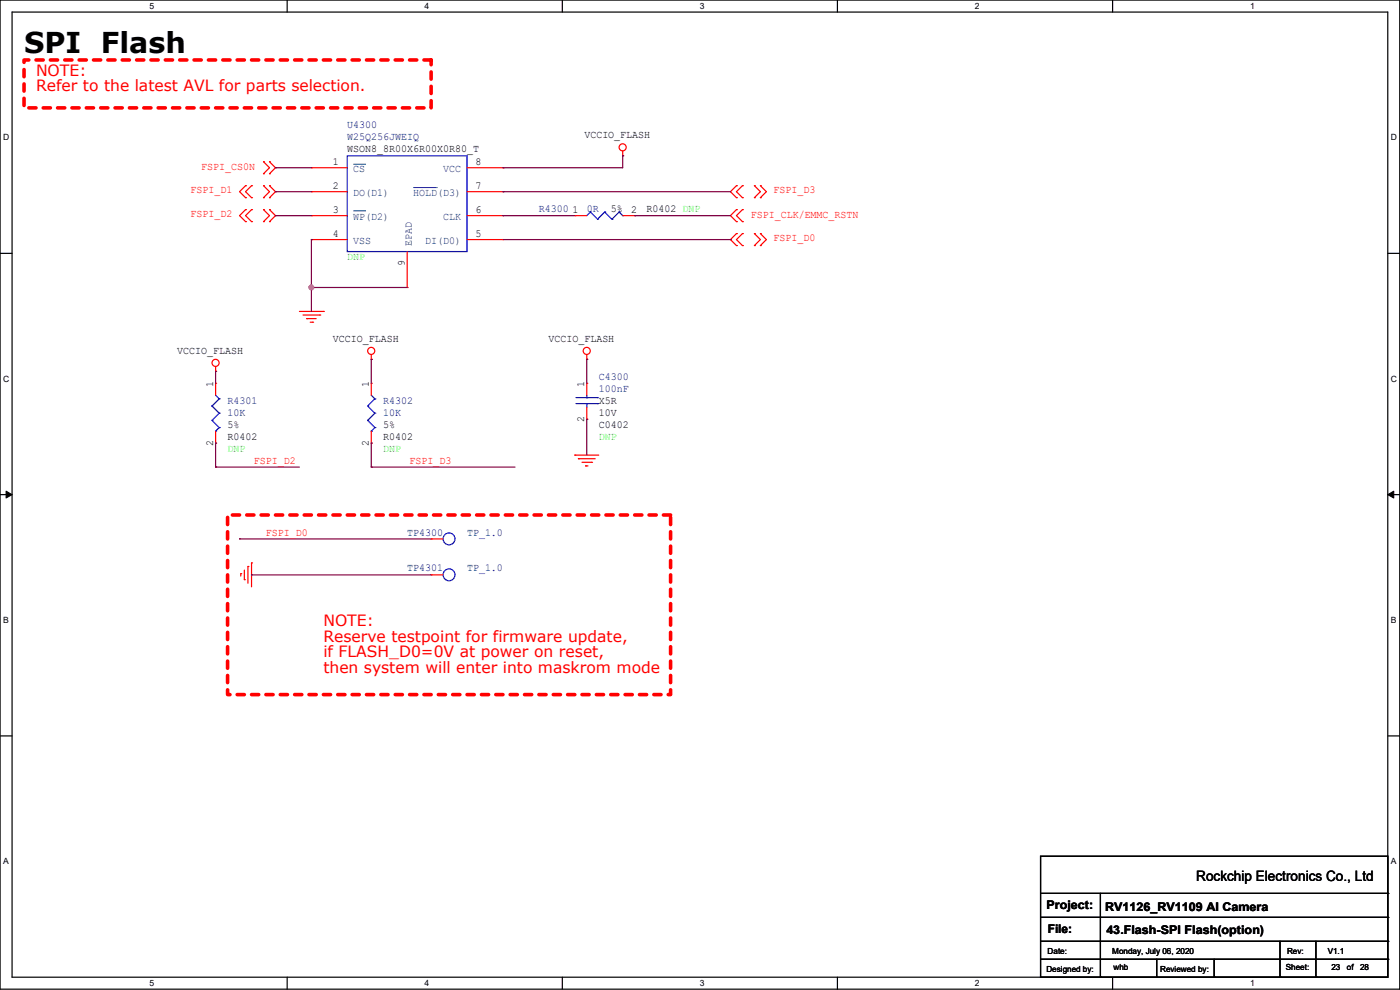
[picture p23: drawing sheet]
<svg xmlns="http://www.w3.org/2000/svg" width="297mm" height="210mm" viewBox="0 0 297 210" stroke-linecap="round" stroke-linejoin="round" font-family="sans-serif">
<defs><g id="words">
<text font-size="6.1" x="5.1" y="11.2">SPI Flash</text>
<g font-size="3.3" fill="#f00">
<text x="7.6" y="16">NOTE:</text>
<text x="7.6" y="19.3">Refer to the latest AVL for parts selection.</text>
<text x="68.6" y="132.9">NOTE:</text>
<text x="68.6" y="136.2">Reserve testpoint for firmware update,</text>
<text x="68.6" y="139.5">if FLASH_D0=0V at power on reset,</text>
<text x="68.6" y="142.8">then system will enter into maskrom mode</text>
</g>
<text font-size="3" x="253.8" y="186.9">Rockchip Electronics Co., Ltd</text>
<g font-size="2.5">
<text x="222" y="192.9">Project:</text>
<text x="222.3" y="198">File:</text>
<text x="234.5" y="193.1">RV1126_RV1109 AI Camera</text>
<text x="234.7" y="198.2">43.Flash-SPI Flash(option)</text>
</g>
<g font-size="2.3" fill="#000080">
<text x="73.7" y="27.2">U4300</text>
<text x="73.7" y="29.8">W25Q256JWEIQ</text>
<text x="114.3" y="45">R4300</text>
<text x="124.5" y="45">0R</text>
<text x="127" y="80.6">C4300</text>
<text x="127" y="83.1">100nF</text>
<text x="48.3" y="85.7">R4301</text>
<text x="48.3" y="88.2">10K</text>
<text x="81.3" y="85.7">R4302</text>
<text x="81.3" y="88.2">10K</text>
<text x="86.4" y="113.6">TP4300</text>
<text x="99.1" y="113.6">TP_1.0</text>
<text x="86.4" y="121.2">TP4301</text>
<text x="99.1" y="121.2">TP_1.0</text>
</g>
<g font-size="2.3">
<text x="124" y="29.3">VCCIO_FLASH</text>
<text x="70.6" y="35.1">1</text>
<text x="73.7" y="32.3">WSON8_8R00X6R00X0R80_T</text>
<text x="100.9" y="35.1">8</text>
<text x="70.6" y="40.1">2</text>
<text x="100.9" y="40.1">7</text>
<text x="70.6" y="45.2">3</text>
<text x="100.9" y="45.2">6</text>
<text x="121.4" y="45.2">1</text>
<text x="129.6" y="45">5%</text>
<text x="133.9" y="45.2">2</text>
<text x="137.2" y="45">R0402 DNP</text>
<text x="70.6" y="50.3">4</text>
<text x="100.9" y="50.3">5</text>
<text x="85.9" y="56.4" transform="rotate(-90 85.9 56.4)">9</text>
<text x="37.6" y="75">VCCIO_FLASH</text>
<text x="70.6" y="72.5">VCCIO_FLASH</text>
<text x="116.4" y="72.5">VCCIO_FLASH</text>
<text x="45.2" y="82.1" transform="rotate(-90 45.2 82.1)">1</text>
<text x="78.2" y="82.1" transform="rotate(-90 78.2 82.1)">1</text>
<text x="124" y="82.1" transform="rotate(-90 124 82.1)">1</text>
<text x="124" y="89.4" transform="rotate(-90 124 89.4)">2</text>
<text x="127" y="85.7">X5R</text>
<text x="127" y="88.2">10V</text>
<text x="45.2" y="94.5" transform="rotate(-90 45.2 94.5)">2</text>
<text x="48.3" y="93.3">R0402</text>
<text x="48.3" y="90.7">5%</text>
<text x="78.2" y="94.5" transform="rotate(-90 78.2 94.5)">2</text>
<text x="81.3" y="93.3">R0402</text>
<text x="81.3" y="90.7">5%</text>
<text x="127" y="90.7">C0402</text>
</g>
<g font-size="2.3" fill="#f00">
<text x="40.4" y="41">FSPI_D1</text>
<text x="42.7" y="36.1">FSPI_CS0N</text>
<text x="164.1" y="41">FSPI_D3</text>
<text x="40.4" y="46">FSPI_D2</text>
<text x="159.3" y="46.3">FSPI_CLK/EMMC_RSTN</text>
<text x="164.1" y="51.1">FSPI_D0</text>
<text x="53.9" y="98.5">FSPI_D2</text>
<text x="86.9" y="98.5">FSPI_D3</text>
<text x="56.4" y="113.7">FSPI_D0</text>
</g>
<g font-size="2.3" fill="#004080">
<text x="75" y="36.5">CS</text>
<text x="75" y="41.6">DO(D1)</text>
<text x="87.7" y="41.6">HOLD(D3)</text>
<text x="94" y="36.5">VCC</text>
<text x="75" y="46.7">WP(D2)</text>
<text x="94" y="46.7">CLK</text>
<text x="75" y="51.7">VSS</text>
<text x="87.4" y="52.1" transform="rotate(-90 87.4 52.1)">EPAD</text>
<text x="90.2" y="51.7">DI(D0)</text>
</g>
<g font-size="2.3" fill="#0f0">
<text x="73.7" y="55.2">DNP</text>
<text x="48.3" y="95.8">DNP</text>
<text x="81.3" y="95.8">DNP</text>
<text x="127" y="93.3">DNP</text>
</g>
<g font-size="1.8">
<text x="31.7" y="1.9">5</text>
<text x="90.1" y="1.9">4</text>
<text x="148.5" y="1.9">3</text>
<text x="206.8" y="1.9">2</text>
<text x="265.2" y="1.9">1</text>
<text x=".7" y="29.8">D</text>
<text x="295.1" y="29.8">D</text>
<text x=".7" y="81">C</text>
<text x="295.1" y="81">C</text>
<text x=".7" y="132.1">B</text>
<text x="295.1" y="132.1">B</text>
<text x=".7" y="183.3">A</text>
<text x="295.1" y="183.3">A</text>
<text x="222.3" y="202.3">Date:</text>
<text x="236" y="202.3">Monday, July 06, 2020</text>
<text x="273" y="202.3">Rev:</text>
<text x="281.7" y="202.3">V1.1</text>
<text x="31.7" y="209.2">5</text>
<text x="90.1" y="209.2">4</text>
<text x="148.5" y="209.2">3</text>
<text x="206.8" y="209.2">2</text>
<text x="222" y="206.1">Designed by:</text>
<text x="236.2" y="205.8">whb</text>
<text x="246.1" y="206.1">Reviewed by:</text>
<text x="265.2" y="209.2">1</text>
<text x="272.8" y="205.8">Sheet:</text>
<text x="282.4" y="205.8">23</text>
<text x="285.7" y="205.8">of</text>
<text x="288.5" y="205.8">28</text>
</g>
</g></defs>
<path d="M0 0h296.9v209.8h-296.9zM2.6 2.6h291.8v204.7h-291.8z" fill="none" stroke="#000" stroke-width=".25"/>
<g fill="#fff">
<path d="M31.7 .3h1v2h-1z"/>
<path d="M31.7 207.5h1v2.1h-1z"/>
</g>
<path d="M60.9 0v2.6M60.9 207.3v2.5" fill="none" stroke="#000" stroke-width=".25"/>
<g fill="#fff">
<path d="M90.1 .3h1v2h-1z"/>
<path d="M90.1 207.5h1v2.1h-1z"/>
</g>
<path d="M119.3 0v2.6M119.3 207.3v2.5" fill="none" stroke="#000" stroke-width=".25"/>
<g fill="#fff">
<path d="M148.5 .3h1v2h-1z"/>
<path d="M148.5 207.5h1v2.1h-1z"/>
</g>
<path d="M177.7 0v2.6M177.7 207.3v2.5" fill="none" stroke="#000" stroke-width=".25"/>
<g fill="#fff">
<path d="M206.8 .3h1v2h-1z"/>
<path d="M206.8 207.5h1v2.1h-1z"/>
</g>
<path d="M236 0v2.6M236 207.3v2.5" fill="none" stroke="#000" stroke-width=".25"/>
<g fill="#fff">
<path d="M265.2 .3h1v2h-1z"/>
<path d="M265.2 207.5h1v2.1h-1z"/>
<path d="M.7 28.2h1.2v2h-1.2z"/>
<path d="M295 28.2h1.3v2h-1.3z"/>
<path d="M.7 79.3h1.2v2.1h-1.2z"/>
<path d="M295 79.3h1.3v2.1h-1.3z"/>
</g>
<path d="M0 53.7h2.6M294.4 53.7h2.5" fill="none" stroke="#000" stroke-width=".25"/>
<g fill="#fff">
<path d="M.7 130.5h1.2v2h-1.2z"/>
<path d="M295 130.5h1.2v2h-1.2z"/>
</g>
<path d="M0 104.9h2.6M294.4 104.9h2.5" fill="none" stroke="#000" stroke-width=".25"/>
<path d="M1.3 104.2l1.3 .7-1.3 .7zM294.4 104.9l1.3-.7v1.4z" fill="#000" stroke="#000" stroke-width=".21"/>
<g fill="#fff">
<path d="M.7 181.7h1.2v2h-1.2z"/>
<path d="M295 181.7h1.2v2h-1.2z"/>
</g>
<g fill="none" stroke="#000" stroke-width=".25">
<path d="M0 156.1h2.6M294.4 156.1h2.5M220.7 181.6h73.7v25.7h-73.7zM220.7 189.5h73.7M220.7 194.6h73.7M220.7 199.7h73.7M233.4 189.5v17.8M271.5 199.7v7.6M279.2 199.7v7.6M294.4 189.5h.1M294.4 194.6h.1M294.4 199.7h.1"/>
<path d="M220.7 203.5h73.7M233.4 207.3h.1M245.4 207.3h.1M245.4 203.5v3.8M257.6 207.3h.1M257.6 203.5v3.8M271.5 207.3h.1M279.2 207.3h.1M294.4 203.5h.1"/>
</g>
<path d="M5.1 12.7h86.4v10.2h-86.4zM48.3 109.2h94v38.1h-94z" fill="none" stroke="#f00" stroke-width=".76" stroke-dasharray="1.5 1.5"/>
<g fill="none" stroke="#f00" stroke-width=".25">
<path d="M52.1 39.4h.1M52.1 39.4l-1.3 1.3 1.3 1.2M53.4 39.4h.1M53.4 39.4l-1.3 1.3 1.3 1.2M55.9 36.9h.1M55.9 34.3h.1M55.9 39.4h.1M55.9 34.3l1.3 1.3-1.3 1.3M55.9 39.4l1.3 1.3-1.3 1.2M57.2 34.3h.1M57.2 36.9h.1M57.2 39.4h.1"/>
<path d="M57.2 34.3l1.2 1.3-1.2 1.3M57.2 39.4l1.2 1.3-1.2 1.2M66.1 35.6h.1M66.1 35.6h7.6M99.1 35.6h7.6M106.7 35.6h.1M132.1 33h.1M132.1 32v1M156.2 39.4h.1M156.2 39.4l-1.2 1.3 1.2 1.2M157.5 39.4h.1M157.5 39.4l-1.3 1.3 1.3 1.2"/>
<path d="M160 39.4h.1M160 39.4l1.3 1.3-1.3 1.2M161.3 39.4h.1M161.3 39.4l1.3 1.3-1.3 1.2M52.1 41.9h.1M52.1 44.5h.1M52.1 47h.1M52.1 44.5l-1.3 1.2 1.3 1.3M53.4 41.9h.1M53.4 44.5h.1M53.4 47h.1M53.4 44.5l-1.3 1.2 1.3 1.3"/>
<path d="M55.9 41.9h.1M55.9 44.5h.1M55.9 47h.1M55.9 44.5l1.3 1.2-1.3 1.3M57.2 41.9h.1M57.2 47h.1M57.2 44.5h.1M57.2 44.5l1.2 1.2-1.2 1.3M66.1 45.7h.1M66.1 50.8h.1M66.1 40.7h.1M66.1 45.7h7.6"/>
<path d="M66.1 50.8h7.6M66.1 40.7h7.6M86.4 53.4v7.6M99.1 45.7h7.6M99.1 50.8h7.6M99.1 40.7h7.6M106.7 50.8h.1M106.7 45.7h.1M106.7 40.7h.1M121.9 45.7h.1M121.9 45.7h2.6M132.1 45.7h2.5"/>
<path d="M134.6 45.7h.1M156.2 41.9h.1M156.2 52.1h.1M156.2 49.6h.1M156.2 44.5h.1M156.2 47h.1M156.2 49.6l-1.2 1.2 1.2 1.3M156.2 44.5l-1.2 1.2 1.2 1.3M157.5 41.9h.1M157.5 49.6h.1M157.5 52.1h.1M157.5 47h.1"/>
<path d="M157.5 44.5h.1M157.5 44.5l-1.3 1.2 1.3 1.3M157.5 49.6l-1.3 1.2 1.3 1.3M160 41.9h.1M160 49.6h.1M160 52.1h.1M160 49.6l1.3 1.2-1.3 1.3M161.3 41.9h.1M161.3 49.6h.1M161.3 52.1h.1M161.3 49.6l1.3 1.2-1.3 1.3M45.7 78.8h.1"/>
<path d="M45.7 77.7v1.1M63.5 66.1h5.1M64.3 66.8h3.5M65 67.6h.1M65 67.6h2.1M65.8 68.3h.5M66.3 68.3h.1M67.8 66.8h.1M68.6 66.1h.1M78.8 76.2h.1M78.8 75.2v1M86.4 61h.1"/>
<path d="M124.5 76.2h.1M124.5 75.2v1M45.7 81.3h.1M45.7 94h.1M45.7 81.3v2.5M45.7 91.5v2.5M78.8 81.3h.1M78.8 94h.1M78.8 81.3v2.5M78.8 91.5v2.5M121.9 96.5h.1M121.9 96.5h5.1"/>
<path d="M122.7 97.3h.1M122.7 97.3h3.6M123.5 98.1h2M124.2 98.8h.1M124.2 98.8h.5M124.5 81.3h.1M124.5 88.9h.1M124.5 81.3v2.5M124.5 86.4v2.5M125.5 98.1h.1M53.4 119.4h.1M53.4 119.4v5.1"/>
<path d="M91.5 114.3h.1M91.5 114.3h2.5M51.1 121.7h.1M51.1 121.7v.5M51.8 123h.1M51.8 120.9v2.1M52.6 120.2h.1M52.6 120.2v3.5M91.5 121.9h.1M91.5 121.9h2.5"/>
<circle cx="132.1" cy="31.3" r=".75"/>
<circle cx="45.7" cy="77" r=".75"/>
<circle cx="78.8" cy="74.4" r=".75"/>
<circle cx="124.5" cy="74.4" r=".75"/>
</g>
<g fill="none" stroke="#00f" stroke-width=".25">
<path d="M73.7 33h25.4v20.4h-25.4zM125.2 45h.1M125.2 45l-.7 .7M125.2 45l1.6 1.5M126.8 46.5h.1M128.3 45h.1M128.3 45l-1.5 1.5M128.3 45l1.5 1.5M129.8 46.5h.1M131.3 45h.1M131.3 45l-1.5 1.5M131.3 45l.8 .7"/>
<path d="M132.1 45.7h.1M45 86.1h.1M45 89.2h.1M45 86.1l1.5 1.6M45 89.2l1.5 1.5M45.7 91.5h.1M45.7 83.8l.8 .8M46.5 84.6h.1M46.5 87.7h.1M46.5 90.7h.1M46.5 84.6l-1.5 1.5M46.5 87.7l-1.5 1.5"/>
<path d="M46.5 90.7l-.8 .8M78 86.1h.1M78 89.2h.1M78 86.1l1.5 1.6M78 89.2l1.5 1.5M78.8 91.5h.1M78.8 83.8l.7 .8M79.5 84.6h.1M79.5 87.7h.1M79.5 90.7h.1M79.5 84.6l-1.5 1.5M79.5 87.7l-1.5 1.5"/>
<path d="M79.5 90.7l-.7 .8M122.2 85.6h4.6M122.2 84.3h4.6M124.5 84.3h.1M124.5 85.6h.1M124.5 83.8v.5M124.5 85.6v.8M126.8 85.6h.1M126.8 84.3h.1"/>
<circle cx="95.3" cy="114.3" r="1.26"/>
<circle cx="95.3" cy="121.9" r="1.26"/>
</g>
<path d="M75 34.8h2.4M77.4 34.8h.1M87.7 39.8h4.9M92.6 39.8h.1M75 44.7h2.4M77.4 44.7h.1" fill="none" stroke="#004080" stroke-width=".21"/>
<g fill="none" stroke="#800040" stroke-width=".25">
<path d="M58.4 35.6h.1M58.4 35.6h7.7M106.7 35.6h.1M132.1 33h.1M132.1 33v2.6h-25.4M58.4 45.7h.1M58.4 40.7h.1M58.4 45.7h7.7M58.4 40.7h7.7M66.1 50.8h.1M66.1 50.8v15.3M106.7 40.7h.1"/>
<path d="M106.7 45.7h.1M106.7 45.7h15.2M106.7 40.7h48.3M106.7 50.8h48.3M134.6 45.7h.1M134.6 45.7h20.4M155 50.8h.1M45.7 78.8h.1M45.7 78.8v2.5M66.1 61h.1M66.1 61h20.3M78.8 76.2h.1"/>
<path d="M78.8 76.2v5.1M124.5 76.2h.1M124.5 76.2v5.1M45.7 94h.1M45.7 99.1h.1M45.7 99.1h17.8M45.7 94v5.1M78.8 99.1h.1M78.8 94h.1M78.8 94v5.1M78.8 99.1h30.4M124.5 88.9h.1"/>
<path d="M124.5 88.9v7.6M50.8 114.3h.1M50.8 114.3h40.7M53.4 121.9h.1M53.4 121.9h38.1"/>
</g>
<circle cx="66.1" cy="61" r=".5" fill="#f0f" stroke="#f0f" stroke-width=".25"/>
<use href="#words"/>
</svg>
